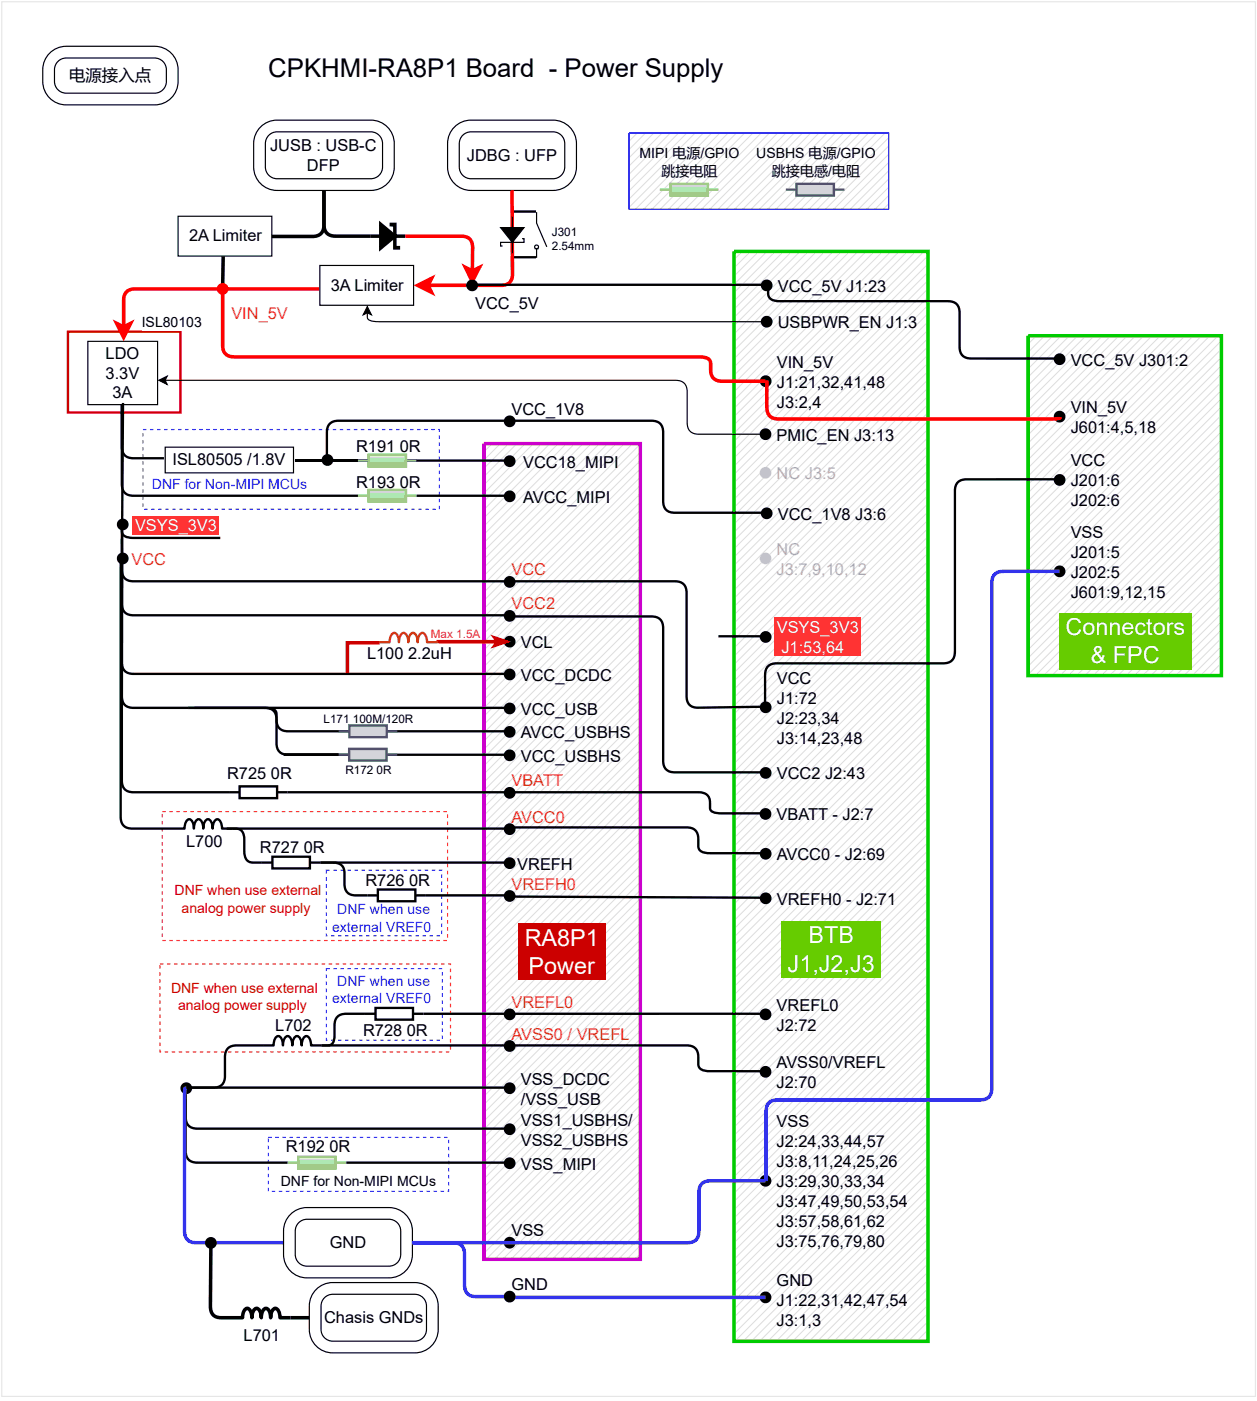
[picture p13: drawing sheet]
<svg xmlns="http://www.w3.org/2000/svg" width="272mm" height="303mm" viewBox="0 0 272 303" stroke-linecap="round" stroke-linejoin="round" font-family="sans-serif">
<defs><g id="words">
<text font-size="5.6" x="58" y="16.7">CPKHMI-RA8P1 Board - Power Supply</text>
<g font-size="5.1" fill="#fff">
<text x="230.5" y="137.4">Connectors</text>
<text x="236" y="143.5">&amp; FPC</text>
<text x="113.5" y="204.6">RA8P1</text>
<text x="174.9" y="204.1">BTB</text>
<text x="114.4" y="210.6">Power</text>
<text x="170.4" y="210.1">J1,J2,J3</text>
</g>
<g font-size="3.5">
<text x="15" y="17.5">电源接入点</text>
<text x="58.4" y="32.7">JUSB : USB-C</text>
<text x="101" y="34.7">JDBG : UFP</text>
<text x="66.4" y="37">DFP</text>
<text x="40.9" y="52.2">2A Limiter</text>
<text x="71.6" y="62.9">3A Limiter</text>
<text x="168.3" y="63.1">VCC_5V J1:23</text>
<text x="102.8" y="66.9">VCC_5V</text>
<text x="168.3" y="71">USBPWR_EN J1:3</text>
<text x="22.8" y="77.6">LDO</text>
<text x="22.8" y="81.9">3.3V</text>
<text x="168.1" y="79.5">VIN_5V</text>
<text x="168.1" y="83.8">J1:21,32,41,48</text>
<text x="231.7" y="79.1">VCC_5V J301:2</text>
<text x="24.3" y="86.2">3A</text>
<text x="110.6" y="89.7">VCC_1V8</text>
<text x="168.1" y="88.2">J3:2,4</text>
<text x="231.7" y="89.4">VIN_5V</text>
<text x="168" y="95.3">PMIC_EN J3:13</text>
<text x="231.7" y="93.7">J601:4,5,18</text>
<text x="37.3" y="100.6">ISL80505 /1.8V</text>
<text x="77" y="97.8">R191 0R</text>
<text x="113.2" y="101.1">VCC18_MIPI</text>
<text x="231.7" y="100.9">VCC</text>
<text x="77" y="105.5">R193 0R</text>
<text x="231.7" y="105.2">J201:6</text>
<text x="113.2" y="108.7">AVCC_MIPI</text>
<text x="168.3" y="112.4">VCC_1V8 J3:6</text>
<text x="231.7" y="109.5">J202:6</text>
<text x="231.7" y="116.4">VSS</text>
<text x="231.7" y="120.7">J201:5</text>
<text x="231.7" y="125">J202:5</text>
<text x="231.7" y="129.3">J601:9,12,15</text>
<text x="79.4" y="142.5">L100</text>
<text x="88.3" y="142.5">2.2uH</text>
<text x="112.7" y="140.2">VCL</text>
<text x="112.7" y="147.3">VCC_DCDC</text>
<text x="168.1" y="147.9">VCC</text>
<text x="112.7" y="154.6">VCC_USB</text>
<text x="168.1" y="152.2">J1:72</text>
<text x="112.7" y="159.7">AVCC_USBHS</text>
<text x="168.1" y="156.5">J2:23,34</text>
<text x="168.1" y="160.8">J3:14,23,48</text>
<text x="112.7" y="164.8">VCC_USBHS</text>
<text x="49.1" y="168.6">R725 0R</text>
<text x="168.1" y="168.6">VCC2 J2:43</text>
<text x="168" y="177.4">VBATT - J2:7</text>
<text x="40.3" y="183.3">L700</text>
<text x="56.2" y="184.5">R727 0R</text>
<text x="79.1" y="191.6">R726 0R</text>
<text x="111.9" y="188.1">VREFH</text>
<text x="168.1" y="186.1">AVCC0 - J2:69</text>
<text x="168.1" y="195.7">VREFH0 - J2:71</text>
<text x="168" y="218.6">VREFL0</text>
<text x="59.5" y="223.1">L702</text>
<text x="78.5" y="224.1">R728 0R</text>
<text x="168" y="222.9">J2:72</text>
<text x="168" y="231.1">AVSS0/VREFL</text>
<text x="112.7" y="234.6">VSS_DCDC</text>
<text x="112.7" y="238.9">/VSS_USB</text>
<text x="168" y="235.4">J2:70</text>
<text x="112.7" y="243.5">VSS1_USBHS/</text>
<text x="168" y="243.9">VSS</text>
<text x="61.8" y="249.2">R192 0R</text>
<text x="112.7" y="247.8">VSS2_USBHS</text>
<text x="168" y="248.2">J2:24,33,44,57</text>
<text x="112.7" y="253">VSS_MIPI</text>
<text x="168" y="252.5">J3:8,11,24,25,26</text>
<text x="168" y="256.8">J3:29,30,33,34</text>
<text x="168" y="261.1">J3:47,49,50,53,54</text>
<text x="71.3" y="270">GND</text>
<text x="110.6" y="267.4">VSS</text>
<text x="168" y="265.4">J3:57,58,61,62</text>
<text x="168" y="269.7">J3:75,76,79,80</text>
<text x="110.6" y="279.1">GND</text>
<text x="168" y="278.1">GND</text>
<text x="70.1" y="286.2">Chasis GNDs</text>
<text x="168" y="282.4">J1:22,31,42,47,54</text>
<text x="168" y="286.7">J3:1,3</text>
<text x="52.7" y="290">L701</text>
</g>
<g font-size="3.5" fill="#ff8000">
<text x="50.1" y="68.9">VIN_5V</text>
<text x="28.5" y="122.2">VCC</text>
<text x="110.6" y="124.5">VCC</text>
<text x="110.6" y="131.8">VCC2</text>
<text x="110.6" y="170.1">VBATT</text>
<text x="110.6" y="177.9">AVCC0</text>
<text x="110.6" y="192.4">VREFH0</text>
<text x="110.6" y="218">VREFL0</text>
<text x="110.6" y="224.8">AVSS0 / VREFL</text>
</g>
<g font-size="3.5" fill="#b3b3b3">
<text x="168" y="103.7">NC J3:5</text>
<text x="168" y="120">NC</text>
<text x="168" y="124.3">J3:7,9,10,12</text>
</g>
<g font-size="3.5" fill="#fff">
<text x="29.2" y="114.8">VSYS_3V3</text>
<text x="168.1" y="137">VSYS_3V3</text>
<text x="169" y="141.3">J1:53,64</text>
</g>
<g font-size="3">
<text x="138.4" y="34.2">MIPI 电源/GPIO</text>
<text x="163.6" y="34.2">USBHS 电源/GPIO</text>
<text x="143.1" y="38">跳接电阻</text>
<text x="167" y="38">跳接电感/电阻</text>
<text x="30.7" y="70.7">ISL80103</text>
<text x="60.7" y="256.5">DNF for Non-MIPI MCUs</text>
</g>
<g font-size="3" fill="#33f">
<text x="32.9" y="105.7">DNF for Non-MIPI MCUs</text>
<text x="73" y="197.7">DNF when use</text>
<text x="71.9" y="201.5">external VREF0</text>
<text x="73" y="213.2">DNF when use</text>
<text x="71.9" y="217">external VREF0</text>
</g>
<g font-size="3" fill="#c00">
<text x="37.8" y="193.7">DNF when use external</text>
<text x="39.3" y="197.5">analog power supply</text>
<text x="37" y="214.7">DNF when use external</text>
<text x="38.5" y="218.5">analog power supply</text>
</g>
<g font-size="2.5">
<text x="119.4" y="51">J301</text>
<text x="119.4" y="54">2.54mm</text>
<text x="70" y="156.4">L171 100M/120R</text>
<text x="74.7" y="167.3">R172 0R</text>
</g>
<text font-size="2.5" fill="#f33" x="93.2" y="137.9">Max 1.5A</text>
</g></defs>
<path d="M.4 .4h271.2v301.6h-271.2z" fill="none" stroke="#e6e6e6" stroke-width=".25"/>
<path d="M110.8 41.1v4.7h5.2M116 55.6h-5.2v2.7" fill="none" stroke="#000" stroke-width=".51"/>
<g fill="none" stroke="#ddd" stroke-width=".22">
<path d="M106.5 95.9l-1.8 1.8M108.3 95.9l-3.6 3.6M110.1 95.9l-5.4 5.4M111.8 95.9l-7.1 7.2M113.6 95.9l-8.9 9M115.4 95.9l-10.7 10.8M117.2 95.9l-12.5 12.6M119 95.9l-14.3 14.3M120.8 95.9l-16.1 16.1M122.6 95.9l-17.9 17.9M124.3 95.9l-19.6 19.7M126.1 95.9l-21.4 21.5"/>
<path d="M127.9 95.9l-23.2 23.3M129.7 95.9l-25 25.1M131.5 95.9l-26.8 26.9M133.3 95.9l-28.6 28.6M135.1 95.9l-30.4 30.4M136.9 95.9l-32.2 32.2M138.5 96.1l-33.8 33.8M138.5 97.8l-33.8 33.9M138.5 99.6l-33.8 33.9M138.5 101.4l-33.8 33.9M138.5 103.2l-33.8 33.8M138.5 105l-33.8 33.8"/>
<path d="M138.5 106.8l-33.8 33.8M138.5 108.6l-33.8 33.8M138.5 110.4l-33.8 33.8M138.5 112.1l-33.8 33.9M138.5 113.9l-33.8 33.9M138.5 115.7l-33.8 33.9M138.5 117.5l-33.8 33.8M138.5 119.3l-33.8 33.8M138.5 121.1l-33.8 33.8M138.5 122.9l-33.8 33.8M138.5 124.7l-33.8 33.8M138.5 126.4l-33.8 33.9"/>
<path d="M138.5 128.2l-33.8 33.9M138.5 130l-33.8 33.9M138.5 131.8l-33.8 33.8M138.5 133.6l-33.8 33.8M138.5 135.4l-33.8 33.8M138.5 137.2l-33.8 33.8M138.5 138.9l-33.8 33.9M138.5 140.7l-33.8 33.9M138.5 142.5l-33.8 33.9M138.5 144.3l-33.8 33.9M138.5 146.1l-33.8 33.8M138.5 147.9l-33.8 33.8"/>
<path d="M138.5 149.7l-33.8 33.8M138.5 151.5l-33.8 33.8M138.5 153.2l-33.8 33.9M138.5 155l-33.8 33.9M138.5 156.8l-33.8 33.9M138.5 158.6l-33.8 33.8M138.5 160.4l-33.8 33.8M138.5 162.2l-33.8 33.8M138.5 164l-33.8 33.8M138.5 165.8l-33.8 33.8M138.5 167.5l-33.8 33.9M138.5 169.3l-33.8 33.9"/>
<path d="M138.5 171.1l-33.8 33.9M138.5 172.9l-33.8 33.8M138.5 174.7l-33.8 33.8M138.5 176.5l-33.8 33.8M138.5 178.3l-33.8 33.8M138.5 180.1l-33.8 33.8M138.5 181.8l-33.8 33.9M138.5 183.6l-33.8 33.9M138.5 185.4l-33.8 33.9M138.5 187.2l-33.8 33.8M138.5 189l-33.8 33.8M138.5 190.8l-33.8 33.8"/>
<path d="M138.5 192.6l-33.8 33.8M138.5 194.3l-33.8 33.9M138.5 196.1l-33.8 33.9M138.5 197.9l-33.8 33.9M138.5 199.7l-33.8 33.9M138.5 201.5l-33.8 33.8M138.5 203.3l-33.8 33.8M138.5 205.1l-33.8 33.8M138.5 206.9l-33.8 33.8M138.5 208.6l-33.8 33.9M138.5 210.4l-33.8 33.9M138.5 212.2l-33.8 33.9"/>
<path d="M138.5 214l-33.8 33.8M138.5 215.8l-33.8 33.8M138.5 217.6l-33.8 33.8M138.5 219.4l-33.8 33.8M138.5 221.2l-33.8 33.8M138.5 222.9l-33.8 33.9M138.5 224.7l-33.8 33.9M138.5 226.5l-33.8 33.9M138.5 228.3l-33.8 33.8M138.5 230.1l-33.8 33.8M138.5 231.9l-33.8 33.8M138.5 233.7l-33.8 33.8"/>
<path d="M138.5 235.5l-33.8 33.8M138.5 237.2l-33.8 33.9M138.5 239l-33.3 33.4M138.5 240.8l-31.5 31.6M138.5 242.6l-29.7 29.8M138.5 244.4l-28 28M138.5 246.2l-26.2 26.2M138.5 248l-24.4 24.4M138.5 249.7l-22.6 22.7M138.5 251.5l-20.8 20.9M138.5 253.3l-19 19.1M138.5 255.1l-17.2 17.3"/>
<path d="M138.5 256.9l-15.4 15.5M138.5 258.7l-13.7 13.7M138.5 260.5l-11.9 11.9M138.5 262.3l-10.1 10.1M138.5 264l-8.3 8.4M138.5 265.8l-6.5 6.6M138.5 267.6l-4.7 4.8M138.5 269.4l-2.9 3M138.5 271.2l-1.1 1.2"/>
</g>
<path d="M104.7 95.9h33.8v176.5h-33.8z" fill="none" stroke="#c0c" stroke-width=".76" stroke-linecap="butt"/>
<path d="M112 199.7h19.1v12.2h-19.1z" fill="#c00"/>
<g fill="none" stroke="#ddd" stroke-width=".22">
<path d="M224.2 72.6l-1.8 1.8M226 72.6l-3.6 3.6M227.8 72.6l-5.4 5.4M229.6 72.6l-7.2 7.2M231.4 72.6l-9 9M233.2 72.6l-10.8 10.7M234.9 72.6l-12.5 12.5M236.7 72.6l-14.3 14.3M238.5 72.6l-16.1 16.1M240.3 72.6l-17.9 17.9M242.1 72.6l-19.7 19.7M243.9 72.6l-21.5 21.5"/>
<path d="M245.7 72.6l-23.3 23.3M247.5 72.6l-25.1 25M249.2 72.6l-26.8 26.8M251 72.6l-28.6 28.6M252.8 72.6l-30.4 30.4M254.6 72.6l-32.2 32.2M256.4 72.6l-34 34M258.2 72.6l-35.8 35.8M260 72.6l-37.6 37.6M261.8 72.6l-39.4 39.3M263.5 72.6l-41.1 41.1M264.3 73.7l-41.9 41.8"/>
<path d="M264.3 75.5l-41.9 41.8M264.3 77.3l-41.9 41.8M264.3 79l-41.9 41.9M264.3 80.8l-41.9 41.9M264.3 82.6l-41.9 41.8M264.3 84.4l-41.9 41.8M264.3 86.2l-41.9 41.8M264.3 88l-41.9 41.8M264.3 89.8l-41.9 41.8M264.3 91.6l-41.9 41.8M264.3 93.3l-41.9 41.9M264.3 95.1l-41.9 41.9"/>
<path d="M264.3 96.9l-41.9 41.8M264.3 98.7l-41.9 41.8M264.3 100.5l-41.9 41.8M264.3 102.3l-41.9 41.8M264.3 104.1l-41.9 41.8M264.3 105.9l-40.3 40.2M264.3 107.6l-38.5 38.5M264.3 109.4l-36.7 36.7M264.3 111.2l-35 34.9M264.3 113l-33.2 33.1M264.3 114.8l-31.4 31.3M264.3 116.6l-29.6 29.5"/>
<path d="M264.3 118.4l-27.8 27.7M264.3 120.2l-26 25.9M264.3 121.9l-24.2 24.2M264.3 123.7l-22.4 22.4M264.3 125.5l-20.7 20.6M264.3 127.3l-18.9 18.8M264.3 129.1l-17.1 17M264.3 130.9l-15.3 15.2M264.3 132.7l-13.5 13.4M264.3 134.4l-11.7 11.7M264.3 136.2l-9.9 9.9M264.3 138l-8.2 8.1"/>
<path d="M264.3 139.8l-6.4 6.3M264.3 141.6l-4.6 4.5M264.3 143.4l-2.8 2.7M264.3 145.2l-1 .9"/>
</g>
<path d="M222.4 72.6h41.9v73.5h-41.9z" fill="none" stroke="#0c0" stroke-width=".76" stroke-linecap="butt"/>
<path d="M229.2 132.6h28.6v12.1h-28.6z" fill="#6c0"/>
<g fill="none" stroke="#ddd" stroke-width=".22">
<path d="M160.6 54.4l-1.8 1.8M162.4 54.4l-3.6 3.5M164.2 54.4l-5.4 5.3M166 54.4l-7.2 7.1M167.7 54.4l-8.9 8.9M169.5 54.4l-10.7 10.7M171.3 54.4l-12.5 12.5M173.1 54.4l-14.3 14.3M174.9 54.4l-16.1 16.1M176.7 54.4l-17.9 17.8M178.5 54.4l-19.7 19.6M180.3 54.4l-21.5 21.4"/>
<path d="M182 54.4l-23.2 23.2M183.8 54.4l-25 25M185.6 54.4l-26.8 26.8M187.4 54.4l-28.6 28.6M189.2 54.4l-30.4 30.4M191 54.4l-32.2 32.1M192.8 54.4l-34 33.9M194.6 54.4l-35.8 35.7M196.3 54.4l-37.5 37.5M198.1 54.4l-39.3 39.3M199.9 54.4l-41.1 41.1M200.8 55.3l-42 42"/>
<path d="M200.8 57.1l-42 42M200.8 58.9l-42 41.9M200.8 60.7l-42 41.9M200.8 62.5l-42 41.9M200.8 64.2l-42 42M200.8 66l-42 42M200.8 67.8l-42 42M200.8 69.6l-42 42M200.8 71.4l-42 41.9M200.8 73.2l-42 41.9M200.8 75l-42 41.9M200.8 76.8l-42 41.9"/>
<path d="M200.8 78.5l-42 42M200.8 80.3l-42 42M200.8 82.1l-42 42M200.8 83.9l-42 42M200.8 85.7l-42 41.9M200.8 87.5l-42 41.9M200.8 89.3l-42 41.9M200.8 91.1l-42 41.9M200.8 92.8l-42 42M200.8 94.6l-42 42M200.8 96.4l-42 42M200.8 98.2l-42 42"/>
<path d="M200.8 100l-42 41.9M200.8 101.8l-42 41.9M200.8 103.6l-42 41.9M200.8 105.3l-42 42M200.8 107.1l-42 42M200.8 108.9l-42 42M200.8 110.7l-42 42M200.8 112.5l-42 41.9M200.8 114.3l-42 41.9M200.8 116.1l-42 41.9M200.8 117.9l-42 41.9M200.8 119.6l-42 42"/>
<path d="M200.8 121.4l-42 42M200.8 123.2l-42 42M200.8 125l-42 42M200.8 126.8l-42 41.9M200.8 128.6l-42 41.9M200.8 130.4l-42 41.9M200.8 132.2l-42 41.9M200.8 133.9l-42 42M200.8 135.7l-42 42M200.8 137.5l-42 42M200.8 139.3l-42 42M200.8 141.1l-42 41.9"/>
<path d="M200.8 142.9l-42 41.9M200.8 144.7l-42 41.9M200.8 146.5l-42 41.9M200.8 148.2l-42 42M200.8 150l-42 42M200.8 151.8l-42 42M200.8 153.6l-42 42M200.8 155.4l-42 41.9M200.8 157.2l-42 41.9M200.8 159l-42 41.9M200.8 160.7l-42 42M200.8 162.5l-42 42"/>
<path d="M200.8 164.3l-42 42M200.8 166.1l-42 42M200.8 167.9l-42 41.9M200.8 169.7l-42 41.9M200.8 171.5l-42 41.9M200.8 173.3l-42 41.9M200.8 175l-42 42M200.8 176.8l-42 42M200.8 178.6l-42 42M200.8 180.4l-42 42M200.8 182.2l-42 41.9M200.8 184l-42 41.9"/>
<path d="M200.8 185.8l-42 41.9M200.8 187.6l-42 41.9M200.8 189.3l-42 42M200.8 191.1l-42 42M200.8 192.9l-42 42M200.8 194.7l-42 42M200.8 196.5l-42 41.9M200.8 198.3l-42 41.9M200.8 200.1l-42 41.9M200.8 201.9l-42 41.9M200.8 203.6l-42 42M200.8 205.4l-42 42"/>
<path d="M200.8 207.2l-42 42M200.8 209l-42 42M200.8 210.8l-42 41.9M200.8 212.6l-42 41.9M200.8 214.4l-42 41.9M200.8 216.1l-42 42M200.8 217.9l-42 42M200.8 219.7l-42 42M200.8 221.5l-42 42M200.8 223.3l-42 41.9M200.8 225.1l-42 41.9M200.8 226.9l-42 41.9"/>
<path d="M200.8 228.7l-42 41.9M200.8 230.4l-42 42M200.8 232.2l-42 42M200.8 234l-42 42M200.8 235.8l-42 42M200.8 237.6l-42 41.9M200.8 239.4l-42 41.9M200.8 241.2l-42 41.9M200.8 243l-42 41.9M200.8 244.7l-42 42M200.8 246.5l-42 42M200.8 248.3l-41.8 41.8"/>
<path d="M200.8 250.1l-40.1 40M200.8 251.9l-38.3 38.2M200.8 253.7l-36.5 36.4M200.8 255.5l-34.7 34.6M200.8 257.3l-32.9 32.8M200.8 259l-31.1 31.1M200.8 260.8l-29.3 29.3M200.8 262.6l-27.5 27.5M200.8 264.4l-25.8 25.7M200.8 266.2l-24 23.9M200.8 268l-22.2 22.1M200.8 269.8l-20.4 20.3"/>
<path d="M200.8 271.5l-18.6 18.6M200.8 273.3l-16.8 16.8M200.8 275.1l-15 15M200.8 276.9l-13.2 13.2M200.8 278.7l-11.5 11.4M200.8 280.5l-9.7 9.6M200.8 282.3l-7.9 7.8M200.8 284.1l-6.1 6M200.8 285.8l-4.3 4.3M200.8 287.6l-2.5 2.5M200.8 289.4l-.7 .7"/>
</g>
<path d="M158.8 54.4h42v235.7h-42z" fill="none" stroke="#0c0" stroke-width=".76" stroke-linecap="butt"/>
<path d="M169.1 199.2h21.5v12.2h-21.5z" fill="#6c0"/>
<path d="M32.4 92.8h.8v.2h-.8zM34 92.8h.7v.2h-.7zM35.5 92.8h.7v.2h-.7zM37 92.8h.8v.2h-.8zM38.5 92.8h.8v.2h-.8zM40.1 92.8h.7v.2h-.7zM41.6 92.8h.7v.2h-.7zM43.1 92.8h.8v.2h-.8zM44.6 92.8h.8v.2h-.8zM46.1 92.8h.8v.2h-.8zM47.7 92.8h.7v.2h-.7zM49.2 92.8h.7v.2h-.7zM50.7 92.8h.8v.2h-.8zM52.2 92.8h.8v.2h-.8zM53.7 92.8h.8v.2h-.8zM55.3 92.8h.7v.2h-.7zM56.8 92.8h.7v.2h-.7zM58.3 92.8h.8v.2h-.8zM59.8 92.8h.8v.2h-.8zM61.3 92.8h.8v.2h-.8zM62.9 92.8h.7v.2h-.7zM64.4 92.8h.7v.2h-.7zM65.9 92.8h.8v.2h-.8zM67.4 92.8h.8v.2h-.8zM68.9 92.8h.8v.2h-.8zM70.5 92.8h.7v.2h-.7zM72 92.8h.8v.2h-.8zM73.5 92.8h.8v.2h-.8zM75 92.8h.8v.2h-.8zM76.6 92.8h.7v.2h-.7zM78.1 92.8h.7v.2h-.7zM79.6 92.8h.8v.2h-.8zM81.1 92.8h.8v.2h-.8zM82.6 92.8h.8v.2h-.8zM84.2 92.8h.7v.2h-.7zM85.7 92.8h.7v.2h-.7zM87.2 92.8h.8v.2h-.8zM88.7 92.8h.8v.2h-.8zM90.2 92.8h.8v.2h-.8zM91.8 92.8h.7v.2h-.7zM93.3 92.8h.7v.2h-.7zM94.8 92.8h.4v.6h-.3v-.5h.2v.1h-.3zM94.9 94.2h.3v.7h-.3zM94.9 95.7h.3v.8h-.3zM94.9 97.2h.3v.8h-.3zM94.9 98.7h.3v.8h-.3zM94.9 100.3h.3v.7h-.3zM94.9 101.8h.3v.7h-.3zM94.9 103.3h.3v.8h-.3zM94.9 104.8h.3v.8h-.3zM94.9 106.3h.3v.8h-.3zM94.9 107.9h.3v.7h-.3zM94.9 109.4h.3v.7h-.3zM93.5 110h.8v.3h-.8zM92 110h.8v.3h-.8zM90.5 110h.8v.3h-.8zM89 110h.7v.3h-.7zM87.5 110h.7v.3h-.7zM85.9 110h.8v.3h-.8zM84.4 110h.8v.3h-.8zM82.9 110h.8v.3h-.8zM81.4 110h.7v.3h-.7zM79.8 110h.8v.3h-.8zM78.3 110h.8v.3h-.8zM76.8 110h.8v.3h-.8zM75.3 110h.7v.3h-.7zM73.8 110h.7v.3h-.7zM72.2 110h.8v.3h-.8zM70.7 110h.8v.3h-.8zM69.2 110h.8v.3h-.8zM67.7 110h.7v.3h-.7zM66.2 110h.7v.3h-.7zM64.6 110h.8v.3h-.8zM63.1 110h.8v.3h-.8zM61.6 110h.8v.3h-.8zM60.1 110h.7v.3h-.7zM58.6 110h.7v.3h-.7zM57 110h.8v.3h-.8zM55.5 110h.8v.3h-.8zM54 110h.8v.3h-.8zM52.5 110h.7v.3h-.7zM51 110h.7v.3h-.7zM49.4 110h.8v.3h-.8zM47.9 110h.8v.3h-.8zM46.4 110h.7v.3h-.7zM44.9 110h.7v.3h-.7zM43.3 110h.8v.3h-.8zM41.8 110h.8v.3h-.8zM40.3 110h.8v.3h-.8zM38.8 110h.7v.3h-.7zM37.3 110h.7v.3h-.7zM35.7 110h.8v.3h-.8zM34.2 110h.8v.3h-.8zM32.7 110h.8v.3h-.8zM31.2 110h.7v.3h-.7zM30.8 108.9h.3v.7h-.3zM30.8 107.4h.3v.7h-.3zM30.8 105.8h.3v.8h-.3zM30.8 104.3h.3v.8h-.3zM30.8 102.8h.3v.7h-.3zM30.8 101.3h.3v.7h-.3zM30.8 99.7h.3v.8h-.3zM30.8 98.2h.3v.8h-.3zM30.8 96.7h.3v.8h-.3zM30.8 95.2h.3v.7h-.3zM30.8 93.7h.3v.7h-.3zM30.9 92.8h.8v.2h-.8z" fill="#33f"/>
<path d="M33 102.9h33.4v3.8h-33.4z" fill="#fff"/>
<path d="M36.1 208.4h.8v.2h-.8zM37.6 208.4h.8v.2h-.8zM39.2 208.4h.7v.2h-.7zM40.7 208.4h.7v.2h-.7zM42.2 208.4h.8v.2h-.8zM43.7 208.4h.8v.2h-.8zM45.2 208.4h.8v.2h-.8zM46.8 208.4h.7v.2h-.7zM48.3 208.4h.7v.2h-.7zM49.8 208.4h.8v.2h-.8zM51.3 208.4h.8v.2h-.8zM52.9 208.4h.7v.2h-.7zM54.4 208.4h.7v.2h-.7zM55.9 208.4h.8v.2h-.8zM57.4 208.4h.8v.2h-.8zM58.9 208.4h.8v.2h-.8zM60.5 208.4h.7v.2h-.7zM62 208.4h.7v.2h-.7zM63.5 208.4h.8v.2h-.8zM65 208.4h.8v.2h-.8zM66.5 208.4h.8v.2h-.8zM68.1 208.4h.7v.2h-.7zM69.6 208.4h.7v.2h-.7zM71.1 208.4h.8v.2h-.8zM72.6 208.4h.8v.2h-.8zM74.1 208.4h.8v.2h-.8zM75.7 208.4h.7v.2h-.7zM77.2 208.4h.7v.2h-.7zM78.7 208.4h.8v.2h-.8zM80.2 208.4h.8v.2h-.8zM81.7 208.4h.8v.2h-.8zM83.3 208.4h.7v.2h-.7zM84.8 208.4h.8v.2h-.8zM86.3 208.4h.8v.2h-.8zM87.8 208.4h.8v.2h-.8zM89.4 208.4h.7v.2h-.7zM90.9 208.4h.7v.2h-.7zM92.4 208.4h.8v.2h-.8zM93.9 208.4h.8v.2h-.8zM95.4 208.4h.8v.2h-.8zM97 208.4h.6v.3h-.3v-.2h.2v.1h-.5zM97.3 209.5h.3v.8h-.3zM97.3 211h.3v.8h-.3zM97.3 212.5h.3v.8h-.3zM97.3 214.1h.3v.7h-.3zM97.3 215.6h.3v.8h-.3zM97.3 217.1h.3v.8h-.3zM97.3 218.6h.3v.8h-.3zM97.3 220.2h.3v.7h-.3zM97.3 221.7h.3v.7h-.3zM97.3 223.2h.3v.8h-.3zM97.3 224.7h.3v.8h-.3zM97.3 226.2h.3v.8h-.3zM96.5 227.4h.7v.2h-.7zM94.9 227.4h.8v.2h-.8zM93.4 227.4h.8v.2h-.8zM91.9 227.4h.8v.2h-.8zM90.4 227.4h.7v.2h-.7zM88.9 227.4h.7v.2h-.7zM87.3 227.4h.8v.2h-.8zM85.8 227.4h.8v.2h-.8zM84.3 227.4h.7v.2h-.7zM82.8 227.4h.7v.2h-.7zM81.2 227.4h.8v.2h-.8zM79.7 227.4h.8v.2h-.8zM78.2 227.4h.8v.2h-.8zM76.7 227.4h.7v.2h-.7zM75.2 227.4h.7v.2h-.7zM73.6 227.4h.8v.2h-.8zM72.1 227.4h.8v.2h-.8zM70.6 227.4h.8v.2h-.8zM69.1 227.4h.7v.2h-.7zM67.6 227.4h.7v.2h-.7zM66 227.4h.8v.2h-.8zM64.5 227.4h.8v.2h-.8zM63 227.4h.8v.2h-.8zM61.5 227.4h.7v.2h-.7zM60 227.4h.7v.2h-.7zM58.4 227.4h.8v.2h-.8zM56.9 227.4h.8v.2h-.8zM55.4 227.4h.8v.2h-.8zM53.9 227.4h.7v.2h-.7zM52.4 227.4h.7v.2h-.7zM50.8 227.4h.8v.2h-.8zM49.3 227.4h.8v.2h-.8zM47.8 227.4h.7v.2h-.7zM46.3 227.4h.7v.2h-.7zM44.7 227.4h.8v.2h-.8zM43.2 227.4h.8v.2h-.8zM41.7 227.4h.8v.2h-.8zM40.2 227.4h.7v.2h-.7zM38.7 227.4h.7v.2h-.7zM37.1 227.4h.8v.2h-.8zM35.6 227.4h.8v.2h-.8zM34.5 227h.2v.5h-.1v-.1h.3v.2h-.4zM34.5 225.5h.2v.7h-.2zM34.5 224h.2v.7h-.2zM34.5 222.4h.2v.8h-.2zM34.5 220.9h.2v.8h-.2zM34.5 219.4h.2v.8h-.2zM34.5 217.9h.2v.7h-.2zM34.5 216.4h.2v.7h-.2zM34.5 214.8h.2v.8h-.2zM34.5 213.3h.2v.8h-.2zM34.5 211.8h.2v.8h-.2zM34.5 210.3h.2v.7h-.2zM34.5 208.8h.2v.7h-.2zM34.6 208.4h.8v.2h-.8z" fill="#f33"/>
<path d="M37 211.9h41.1v7.4h-41.1z" fill="#fff"/>
<path d="M72.1 209.4h.8v.2h-.8zM73.6 209.4h.8v.2h-.8zM75.2 209.4h.7v.2h-.7zM76.7 209.4h.7v.2h-.7zM78.2 209.4h.8v.2h-.8zM79.7 209.4h.8v.2h-.8zM81.2 209.4h.8v.2h-.8zM82.8 209.4h.7v.2h-.7zM84.3 209.4h.7v.2h-.7zM85.8 209.4h.8v.2h-.8zM87.3 209.4h.8v.2h-.8zM88.8 209.4h.8v.2h-.8zM90.4 209.4h.7v.2h-.7zM91.9 209.4h.7v.2h-.7zM93.4 209.4h.8v.2h-.8zM94.9 209.4h.8v.2h-.8zM95.6 210.3h.2v.7h-.2zM95.6 211.8h.2v.7h-.2zM95.6 213.3h.2v.8h-.2zM95.6 214.8h.2v.8h-.2zM95.6 216.4h.2v.7h-.2zM95.6 217.9h.2v.7h-.2zM95.6 219.4h.2v.8h-.2zM95.6 220.9h.2v.8h-.2zM95.6 222.4h.2v.8h-.2zM95.6 224h.2v.7h-.2zM94.4 224.8h.8v.3h-.8zM92.9 224.8h.8v.3h-.8zM91.4 224.8h.7v.3h-.7zM89.9 224.8h.7v.3h-.7zM88.3 224.8h.8v.3h-.8zM86.8 224.8h.8v.3h-.8zM85.3 224.8h.8v.3h-.8zM83.8 224.8h.7v.3h-.7zM82.3 224.8h.7v.3h-.7zM80.7 224.8h.8v.3h-.8zM79.2 224.8h.8v.3h-.8zM77.7 224.8h.8v.3h-.8zM76.2 224.8h.7v.3h-.7zM74.7 224.8h.7v.3h-.7zM73.1 224.8h.8v.3h-.8zM71.6 224.8h.8v.3h-.8zM70.5 224.5h.2v.5h-.1v-.2h.3v.3h-.4zM70.5 223h.2v.7h-.2zM70.5 221.4h.2v.8h-.2zM70.5 219.9h.2v.8h-.2zM70.5 218.4h.2v.7h-.2zM70.5 216.9h.2v.7h-.2zM70.5 215.3h.2v.8h-.2zM70.5 213.8h.2v.8h-.2zM70.5 212.3h.2v.8h-.2zM70.5 210.8h.2v.7h-.2zM70.5 209.4h.9v.2h-.8v-.1h.1v.5h-.2z" fill="#33f"/>
<path d="M70.7 210.4h24.6v7.3h-24.6z" fill="#fff"/>
<path d="M26.4 113.3v17.2a2.24 2.24 0 0 0 2.5 2.6h81.2M62.2 171.4h47.9" fill="none" stroke="#000" stroke-width=".51"/>
<path d="M14.7 71.7h24.3v17.5h-24.3z" fill="none" stroke="#c00" stroke-width=".51"/>
<path d="M30.7 67.9h12.9v3.6h-12.9z" fill="#fff"/>
<path d="M59.6 245.9h.7v.2h-.7zM61.1 245.9h.8v.2h-.8zM62.6 245.9h.8v.2h-.8zM64.1 245.9h.8v.2h-.8zM65.7 245.9h.7v.2h-.7zM67.2 245.9h.7v.2h-.7zM68.7 245.9h.8v.2h-.8zM70.2 245.9h.8v.2h-.8zM71.7 245.9h.8v.2h-.8zM73.3 245.9h.7v.2h-.7zM74.8 245.9h.7v.2h-.7zM76.3 245.9h.8v.2h-.8zM77.8 245.9h.8v.2h-.8zM79.3 245.9h.8v.2h-.8zM80.9 245.9h.7v.2h-.7zM82.4 245.9h.7v.2h-.7zM83.9 245.9h.8v.2h-.8zM85.4 245.9h.8v.2h-.8zM86.9 245.9h.8v.2h-.8zM88.5 245.9h.7v.2h-.7zM90 245.9h.7v.2h-.7zM91.5 245.9h.8v.2h-.8zM93 245.9h.8v.2h-.8zM94.6 245.9h.7v.2h-.7zM96.1 245.9h.7v.2h-.7zM97 246.5h.2v.8h-.2zM97 248h.2v.8h-.2zM97 249.6h.2v.7h-.2zM97 251.1h.2v.7h-.2zM97 252.6h.2v.8h-.2zM97 254.1h.2v.8h-.2zM97 255.6h.2v.8h-.2zM97 257.2h.2v.6h-.4v-.3h.3v.2h-.1zM95.3 257.5h.8v.3h-.8zM93.8 257.5h.8v.3h-.8zM92.3 257.5h.7v.3h-.7zM90.7 257.5h.8v.3h-.8zM89.2 257.5h.8v.3h-.8zM87.7 257.5h.8v.3h-.8zM86.2 257.5h.7v.3h-.7zM84.7 257.5h.7v.3h-.7zM83.1 257.5h.8v.3h-.8zM81.6 257.5h.8v.3h-.8zM80.1 257.5h.8v.3h-.8zM78.6 257.5h.7v.3h-.7zM77.1 257.5h.7v.3h-.7zM75.5 257.5h.8v.3h-.8zM74 257.5h.8v.3h-.8zM72.5 257.5h.8v.3h-.8zM71 257.5h.7v.3h-.7zM69.5 257.5h.7v.3h-.7zM67.9 257.5h.8v.3h-.8zM66.4 257.5h.8v.3h-.8zM64.9 257.5h.8v.3h-.8zM63.4 257.5h.7v.3h-.7zM61.9 257.5h.7v.3h-.7zM60.3 257.5h.8v.3h-.8zM58.8 257.5h.8v.3h-.8zM57.9 256.9h.3v.8h-.3zM57.9 255.4h.3v.8h-.3zM57.9 253.9h.3v.7h-.3zM57.9 252.4h.3v.7h-.3zM57.9 250.8h.3v.8h-.3zM57.9 249.3h.3v.8h-.3zM57.9 247.8h.3v.7h-.3zM57.9 246.3h.3v.7h-.3zM58 245.9h.8v.2h-.8z" fill="#33f"/>
<path d="M60.8 253.7h33.5v3.6h-33.5z" fill="#fff"/>
<path d="M36.6 175.4h.8v.3h-.8zM38.1 175.4h.8v.3h-.8zM39.7 175.4h.7v.3h-.7zM41.2 175.4h.8v.3h-.8zM42.7 175.4h.8v.3h-.8zM44.2 175.4h.8v.3h-.8zM45.8 175.4h.7v.3h-.7zM47.3 175.4h.7v.3h-.7zM48.8 175.4h.8v.3h-.8zM50.3 175.4h.8v.3h-.8zM51.8 175.4h.8v.3h-.8zM53.4 175.4h.7v.3h-.7zM54.9 175.4h.7v.3h-.7zM56.4 175.4h.8v.3h-.8zM57.9 175.4h.8v.3h-.8zM59.4 175.4h.8v.3h-.8zM61 175.4h.7v.3h-.7zM62.5 175.4h.7v.3h-.7zM64 175.4h.8v.3h-.8zM65.5 175.4h.8v.3h-.8zM67 175.4h.8v.3h-.8zM68.6 175.4h.7v.3h-.7zM70.1 175.4h.7v.3h-.7zM71.6 175.4h.8v.3h-.8zM73.1 175.4h.8v.3h-.8zM74.7 175.4h.7v.3h-.7zM76.2 175.4h.7v.3h-.7zM77.7 175.4h.8v.3h-.8zM79.2 175.4h.8v.3h-.8zM80.7 175.4h.8v.3h-.8zM82.3 175.4h.7v.3h-.7zM83.8 175.4h.7v.3h-.7zM85.3 175.4h.8v.3h-.8zM86.8 175.4h.8v.3h-.8zM88.3 175.4h.8v.3h-.8zM89.9 175.4h.7v.3h-.7zM91.4 175.4h.7v.3h-.7zM92.9 175.4h.8v.3h-.8zM94.4 175.4h.8v.3h-.8zM95.9 175.4h.8v.3h-.8zM96.7 176.2h.3v.7h-.3zM96.7 177.7h.3v.8h-.3zM96.7 179.2h.3v.8h-.3zM96.7 180.7h.3v.8h-.3zM96.7 182.3h.3v.7h-.3zM96.7 183.8h.3v.7h-.3zM96.7 185.3h.3v.8h-.3zM96.7 186.8h.3v.8h-.3zM96.7 188.3h.3v.8h-.3zM96.7 189.9h.3v.7h-.3zM96.7 191.4h.3v.7h-.3zM96.7 192.9h.3v.8h-.3zM96.7 194.4h.3v.8h-.3zM96.7 195.9h.3v.8h-.3zM96.7 197.5h.3v.7h-.3zM96.7 199h.3v.7h-.3zM96.7 200.5h.3v.8h-.3zM96.7 202h.3v.8h-.3zM95.9 203.3h.8v.3h-.8zM94.4 203.3h.8v.3h-.8zM92.9 203.3h.8v.3h-.8zM91.4 203.3h.7v.3h-.7zM89.9 203.3h.7v.3h-.7zM88.3 203.3h.8v.3h-.8zM86.8 203.3h.8v.3h-.8zM85.3 203.3h.8v.3h-.8zM83.8 203.3h.7v.3h-.7zM82.3 203.3h.7v.3h-.7zM80.7 203.3h.8v.3h-.8zM79.2 203.3h.8v.3h-.8zM77.7 203.3h.8v.3h-.8zM76.2 203.3h.7v.3h-.7zM74.7 203.3h.7v.3h-.7zM73.1 203.3h.8v.3h-.8zM71.6 203.3h.8v.3h-.8zM70.1 203.3h.7v.3h-.7zM68.6 203.3h.7v.3h-.7zM67 203.3h.8v.3h-.8zM65.5 203.3h.8v.3h-.8zM64 203.3h.8v.3h-.8zM62.5 203.3h.7v.3h-.7zM61 203.3h.7v.3h-.7zM59.4 203.3h.8v.3h-.8zM57.9 203.3h.8v.3h-.8zM56.4 203.3h.8v.3h-.8zM54.9 203.3h.7v.3h-.7zM53.4 203.3h.7v.3h-.7zM51.8 203.3h.8v.3h-.8zM50.3 203.3h.8v.3h-.8zM48.8 203.3h.8v.3h-.8zM47.3 203.3h.7v.3h-.7zM45.8 203.3h.7v.3h-.7zM44.2 203.3h.8v.3h-.8zM42.7 203.3h.8v.3h-.8zM41.2 203.3h.8v.3h-.8zM39.7 203.3h.7v.3h-.7zM38.1 203.3h.8v.3h-.8zM36.6 203.3h.8v.3h-.8zM35.1 203.3h.8v.3h-.8zM35 201.9h.2v.8h-.2zM35 200.4h.2v.7h-.2zM35 198.9h.2v.7h-.2zM35 197.3h.2v.8h-.2zM35 195.8h.2v.8h-.2zM35 194.3h.2v.8h-.2zM35 192.8h.2v.7h-.2zM35 191.3h.2v.7h-.2zM35 189.7h.2v.8h-.2zM35 188.2h.2v.8h-.2zM35 186.7h.2v.8h-.2zM35 185.2h.2v.7h-.2zM35 183.7h.2v.7h-.2zM35 182.1h.2v.8h-.2zM35 180.6h.2v.8h-.2zM35 179.1h.2v.7h-.2zM35 177.6h.2v.7h-.2zM35 176h.2v.8h-.2zM35.1 175.4h.8v.3h-.8z" fill="#f33"/>
<path d="M37.8 190.9h41v7.3h-41z" fill="#fff"/>
<path d="M72.1 188.1h.8v.2h-.8zM73.6 188.1h.8v.2h-.8zM75.2 188.1h.7v.2h-.7zM76.7 188.1h.7v.2h-.7zM78.2 188.1h.8v.2h-.8zM79.7 188.1h.8v.2h-.8zM81.2 188.1h.8v.2h-.8zM82.8 188.1h.7v.2h-.7zM84.3 188.1h.7v.2h-.7zM85.8 188.1h.8v.2h-.8zM87.3 188.1h.8v.2h-.8zM88.8 188.1h.8v.2h-.8zM90.4 188.1h.7v.2h-.7zM91.9 188.1h.7v.2h-.7zM93.4 188.1h.8v.2h-.8zM94.9 188.1h.8v.2h-.3v-.1l.2 .1h-.7zM95.4 189.1h.3v.8h-.3zM95.4 190.6h.3v.8h-.3zM95.4 192.1h.3v.8h-.3zM95.4 193.7h.3v.7h-.3zM95.4 195.2h.3v.7h-.3zM95.4 196.7h.3v.8h-.3zM95.4 198.2h.3v.8h-.3zM95.4 199.7h.3v.8h-.3zM95.4 201.3h.3v.7h-.3zM94.4 202.3h.8v.2h-.8zM92.9 202.3h.8v.2h-.8zM91.4 202.3h.7v.2h-.7zM89.9 202.3h.7v.2h-.7zM88.3 202.3h.8v.2h-.8zM86.8 202.3h.8v.2h-.8zM85.3 202.3h.8v.2h-.8zM83.8 202.3h.7v.2h-.7zM82.3 202.3h.7v.2h-.7zM80.7 202.3h.8v.2h-.8zM79.2 202.3h.8v.2h-.8zM77.7 202.3h.8v.2h-.8zM76.2 202.3h.7v.2h-.7zM74.7 202.3h.7v.2h-.7zM73.1 202.3h.8v.2h-.8zM71.6 202.3h.8v.2h-.8zM70.5 201.9h.2v.5h-.1v-.1h.2v.2h-.3zM70.5 200.4h.2v.7h-.2zM70.5 198.9h.2v.7h-.2zM70.5 197.3h.2v.8h-.2zM70.5 195.8h.2v.8h-.2zM70.5 194.3h.2v.8h-.2zM70.5 192.8h.2v.7h-.2zM70.5 191.3h.2v.7h-.2zM70.5 189.7h.2v.8h-.2zM70.5 188.1h.9v.2h-.8v-.1h.1v.8h-.2z" fill="#33f"/>
<g fill="#fff">
<path d="M70.7 194.9h24.6v7.4h-24.6z"/>
<path d="M19 73.8h15.1v13.7h-15.1z"/>
</g>
<path d="M19 73.8h15.1v13.7h-15.1z" fill="none" stroke="#000" stroke-width=".25"/>
<path d="M98 27.8a5.1 5.1 0 0 1 3.9-1.8h17.7a5.1 5.1 0 0 1 5.1 5.1v5a5.1 5.1 0 0 1-5.1 5.1h-17.7a5.1 5.1 0 0 1-5.1-5.1v-5a5 5 0 0 1 1.2-3.3zM99.9 29.5l-.5 1v.6v5a2.54 2.54 0 0 0 2.5 2.6h17.7a2.54 2.54 0 0 0 2.6-2.6v-5a2.54 2.54 0 0 0-2.6-2.6h-17.7a2.53 2.53 0 0 0-2 1z" fill="#fff"/>
<path d="M98 27.8a5.1 5.1 0 0 1 3.9-1.8h17.7a5.1 5.1 0 0 1 5.1 5.1v5a5.1 5.1 0 0 1-5.1 5.1h-17.7a5.1 5.1 0 0 1-5.1-5.1v-5a5 5 0 0 1 1.2-3.3zM99.9 29.5a2.53 2.53 0 0 1 2-1h17.7a2.54 2.54 0 0 1 2.6 2.6v5a2.54 2.54 0 0 1-2.6 2.6h-17.7a2.54 2.54 0 0 1-2.5-2.6v-5v-.6z" fill="none" stroke="#000" stroke-width=".25"/>
<g fill="#000">
<path d="M82.4 48.5l3 2.6-3 2.5z"/>
<circle cx="110.3" cy="133.2" r="1.27"/>
<circle cx="110.3" cy="145.9" r="1.27"/>
<circle cx="110.3" cy="171.5" r="1.27"/>
<circle cx="110.3" cy="193.8" r="1.27"/>
</g>
<path d="M80.1 51.1h2.3M82.4 48.5l3 2.6-3 2.5zM84.7 49v-.5h.7v5.1h.8v-.4M85.4 51.1h2.3" fill="none" stroke="#000" stroke-width=".76" stroke-linecap="butt"/>
<path d="M26.4 120.7v22.5a2.25 2.25 0 0 0 2.5 2.6h81.2M37.6 179.2h2.3a1.96 1.96 0 0 1 1-2 1.67 1.67 0 0 1 1.1 2 1.96 1.96 0 0 1 1-2 1.67 1.67 0 0 1 1 2 1.96 1.96 0 0 1 1-2 1.67 1.67 0 0 1 1 2 1.96 1.96 0 0 1 1-2 1.67 1.67 0 0 1 1 2h2.3M69.3 186.6a6.7 6.7 0 0 1 4.4 .4 2.08 2.08 0 0 1 .8 1.8 5.8 5.8 0 0 0 .5 4 2.33 2.33 0 0 0 2 .9h2.5M92.1 193.7h18" fill="none" stroke="#000" stroke-width=".51"/>
<path d="M68.7 278.6a5 5 0 0 1 3.3-1.2h17.7a5.1 5.1 0 0 1 5.1 5.1v5a5.1 5.1 0 0 1-5.1 5.1h-17.7a5.1 5.1 0 0 1-5.1-5.1v-5a5.1 5.1 0 0 1 1.8-3.9zM70 280.9l-.5 1v.6v5a2.54 2.54 0 0 0 2.5 2.6h17.7a2.54 2.54 0 0 0 2.6-2.6v-5a2.54 2.54 0 0 0-2.6-2.6h-17.7a2.53 2.53 0 0 0-2 1z" fill="#fff"/>
<path d="M68.7 278.6a5 5 0 0 1 3.3-1.2h17.7a5.1 5.1 0 0 1 5.1 5.1v5a5.1 5.1 0 0 1-5.1 5.1h-17.7a5.1 5.1 0 0 1-5.1-5.1v-5a5.1 5.1 0 0 1 1.8-3.9zM70 280.9a2.53 2.53 0 0 1 2-1h17.7a2.54 2.54 0 0 1 2.6 2.6v5a2.54 2.54 0 0 1-2.6 2.6h-17.7a2.54 2.54 0 0 1-2.5-2.6v-5v-.6z" fill="none" stroke="#000" stroke-width=".25"/>
<path d="M62.9 285h4" fill="none" stroke="#000" stroke-width=".76" stroke-linecap="butt"/>
<g fill="#000">
<circle cx="110.3" cy="219.4" r="1.27"/>
<circle cx="40.3" cy="235.4" r="1.27"/>
</g>
<path d="M91.6 219.3h18.5" fill="none" stroke="#000" stroke-width=".51"/>
<path d="M81.2 218h8.2v2.5h-8.2z" fill="#fff"/>
<path d="M40.7 153.1h69.4M50.3 179.2h59.8M81.2 218h8.2v2.5h-8.2zM81.2 219.3h-6.3a2.25 2.25 0 0 0-2.5 2.5 6.4 6.4 0 0 1-.4 3.8l-.6 .5h-1.8M89.4 219.3h2.2M40.2 235.2h69.9M40.2 235.2v13.7a2.25 2.25 0 0 0 2.5 2.6h19.5M69.6 226.1h40.5M69.6 226.1h-2.3a1.96 1.96 0 0 0-1-2 1.67 1.67 0 0 0-1 2 1.96 1.96 0 0 0-1-2 1.67 1.67 0 0 0-1.1 2 1.96 1.96 0 0 0-1-2 1.67 1.67 0 0 0-1 2 1.96 1.96 0 0 0-1-2 1.67 1.67 0 0 0-1 2h-8a2.25 2.25 0 0 0-2.5 2.6v4a2.25 2.25 0 0 1-2.6 2.5h-5.9" fill="none" stroke="#000" stroke-width=".51"/>
<g fill="#000">
<circle cx="110.3" cy="99.7" r="1.27"/>
<circle cx="110.3" cy="107.4" r="1.27"/>
<circle cx="110.3" cy="153.2" r="1.27"/>
<circle cx="110.3" cy="179.3" r="1.27"/>
<circle cx="110.3" cy="235.4" r="1.27"/>
<circle cx="110.3" cy="251.6" r="1.27"/>
</g>
<path d="M78.8 149.7h20.3v2.3h-20.3z" fill="#fff"/>
<path d="M74.9 251.5h35.2" fill="none" stroke="#000" stroke-width=".51"/>
<path d="M64.5 250.2h8.1v2.5h-8.1z" fill="#fff"/>
<path d="M62.2 251.5h2.3M64.5 250.2h8.1v2.5h-8.1zM72.6 251.5h2.3" fill="none" stroke="#82b366" stroke-width=".51"/>
<path d="M45.6 268.8l-.1 13.7a2.16 2.16 0 0 0 2.3 2.5h4.7a1.96 1.96 0 0 1 1-2 1.67 1.67 0 0 1 1 2 1.96 1.96 0 0 1 1-2 1.67 1.67 0 0 1 1 2 1.96 1.96 0 0 1 1-2 1.67 1.67 0 0 1 1.1 2 1.96 1.96 0 0 1 1-2 1.67 1.67 0 0 1 1 2h2.3" fill="none" stroke="#000" stroke-width=".76" stroke-linecap="butt"/>
<path d="M69.2 57.4h20.3v8.6h-20.3z" fill="#fff"/>
<path d="M69.2 57.4h20.3v8.6h-20.3z" fill="none" stroke="#000" stroke-width=".25"/>
<path d="M110.8 41.2l.1 18a2.23 2.23 0 0 1-2.5 2.5h-15.8" fill="none" stroke="#f00" stroke-width=".76" stroke-linecap="butt"/>
<path d="M90.3 61.7l3.1-1.5-.8 1.5 .8 1.5z" fill="#f00"/>
<path d="M90.3 61.7l3.1-1.5-.8 1.5 .8 1.5z" fill="none" stroke="#f00" stroke-width=".76" stroke-linecap="butt"/>
<path d="M76.4 99.6h33.7M40.7 153.1h16.6a2.68 2.68 0 0 1 2.5 .9v.4a3.7 3.7 0 0 0 .9 3.3l1 .4 .7 .1h47.7M69.3 186.6h40.8M40.2 235.2v6.4a2.25 2.25 0 0 0 2.5 2.5h67.4" fill="none" stroke="#000" stroke-width=".51"/>
<g fill="#000">
<circle cx="110.3" cy="158.3" r="1.27"/>
<circle cx="110.3" cy="186.7" r="1.27"/>
<circle cx="110.3" cy="226.2" r="1.27"/>
<circle cx="110.3" cy="244.2" r="1.27"/>
</g>
<path d="M58.9 185.3h8.1v2.5h-8.1z" fill="#fff"/>
<path d="M49 179.2h2a1.94 1.94 0 0 1 1.9 2.4 7.5 7.5 0 0 0 .3 4.1 1.64 1.64 0 0 0 1.6 .9h4.1M58.9 185.3h8.1v2.5h-8.1zM67 186.6h2.3" fill="none" stroke="#000" stroke-width=".51"/>
<path d="M81.7 192.4h8.2v2.5h-8.2z" fill="#fff"/>
<path d="M79.5 193.7h2.2M81.7 192.4h8.2v2.5h-8.2zM89.9 193.7h2.2" fill="none" stroke="#000" stroke-width=".51"/>
<path d="M40.3 235.4l-.3 .1-.1 1.5v29.3a2.25 2.25 0 0 0 2.6 2.5h18.8" fill="none" stroke="#33f" stroke-width=".76" stroke-linecap="butt"/>
<path d="M63.1 262.4a5 5 0 0 1 3.3-1.2h17.8a5.1 5.1 0 0 1 5 5.1v5a5.1 5.1 0 0 1-5 5.1h-17.8a5.1 5.1 0 0 1-5.1-5.1v-5a5.1 5.1 0 0 1 1.8-3.9zM64.4 264.7l-.5 1v.6v5a2.54 2.54 0 0 0 2.5 2.6h17.8a2.54 2.54 0 0 0 2.5-2.6v-5a2.54 2.54 0 0 0-2.5-2.6h-17.8a2.53 2.53 0 0 0-2 1z" fill="#fff"/>
<path d="M63.1 262.4a5 5 0 0 1 3.3-1.2h17.8a5.1 5.1 0 0 1 5 5.1v5a5.1 5.1 0 0 1-5 5.1h-17.8a5.1 5.1 0 0 1-5.1-5.1v-5a5.1 5.1 0 0 1 1.8-3.9zM64.4 264.7a2.53 2.53 0 0 1 2-1h17.8a2.54 2.54 0 0 1 2.5 2.6v5a2.54 2.54 0 0 1-2.5 2.6h-17.8a2.54 2.54 0 0 1-2.5-2.6v-5v-.6z" fill="none" stroke="#000" stroke-width=".25"/>
<path d="M56.1 27.8a5.1 5.1 0 0 1 3.8-1.8h20.3a5.1 5.1 0 0 1 5.1 5.1v5a5.1 5.1 0 0 1-5.1 5.1h-20.3a5.1 5.1 0 0 1-5-5.1v-5a5 5 0 0 1 1.2-3.3zM58.4 29.1a2.53 2.53 0 0 0-1 2v5a2.54 2.54 0 0 0 2.5 2.6h20.3a2.54 2.54 0 0 0 2.6-2.6v-5a2.54 2.54 0 0 0-2.6-2.6h-20.3l-.5 .1z" fill="#fff"/>
<path d="M56.1 27.8a5.1 5.1 0 0 1 3.8-1.8h20.3a5.1 5.1 0 0 1 5.1 5.1v5a5.1 5.1 0 0 1-5.1 5.1h-20.3a5.1 5.1 0 0 1-5-5.1v-5a5 5 0 0 1 1.2-3.3zM58.4 29.1l1-.5 .5-.1h20.3a2.54 2.54 0 0 1 2.6 2.6v5a2.54 2.54 0 0 1-2.6 2.6h-20.3a2.54 2.54 0 0 1-2.5-2.6v-5a2.53 2.53 0 0 1 1-2z" fill="none" stroke="#000" stroke-width=".25"/>
<path d="M38.5 46.8h20.3v8.6h-20.3z" fill="#fff"/>
<path d="M38.5 46.8h20.3v8.6h-20.3z" fill="none" stroke="#000" stroke-width=".25"/>
<path d="M35.7 96.7h27.8v5.6h-27.8z" fill="#fff"/>
<path d="M108.3 49.2h5.1l-2.6 3.2zM110.8 46.8v2.4M110.8 52.4v2.4M112.9 51.6h.5v.8h-5.1v.8h.4M35.7 96.7h27.8v5.6h-27.8z" fill="none" stroke="#000" stroke-width=".25"/>
<g fill="#000">
<path d="M108.3 49.2h5.1l-2.6 3.2z"/>
<circle cx="110.3" cy="138.8" r="1.27"/>
</g>
<path d="M90.1 107.2h20" fill="none" stroke="#000" stroke-width=".51"/>
<path d="M87.7 51.1h12a2.22 2.22 0 0 1 2.6 2.5l-.1 5" fill="none" stroke="#f00" stroke-width=".76" stroke-linecap="butt"/>
<path d="M100.7 57.8l1.5 .8 1.5-.7-1.5 3z" fill="#f00"/>
<path d="M100.7 57.8l1.5 .8 1.5-.7-1.5 3zM48.2 62.5h-18.9a2.25 2.25 0 0 0-2.6 2.5v5.7" fill="none" stroke="#f00" stroke-width=".76" stroke-linecap="butt"/>
<path d="M48.3 55.4l-.1 7.1" fill="none" stroke="#000" stroke-width=".76" stroke-linecap="butt"/>
<path d="M25.2 69.9l1.5 .8 1.6-.8-1.6 3.1z" fill="#f00"/>
<path d="M25.2 69.9l1.5 .8 1.6-.8-1.6 3.1z" fill="none" stroke="#f00" stroke-width=".76" stroke-linecap="butt"/>
<path d="M77.4 99.6h-13.9h26.6" fill="none" stroke="#000" stroke-width=".51"/>
<path d="M79.7 98.4h8.1v2.5h-8.1z" fill="#fff"/>
<path d="M77.4 99.6h2.3M79.7 98.4h8.1v2.5h-8.1zM87.8 99.6h2.3" fill="none" stroke="#82b366" stroke-width=".51"/>
<path d="M115.7 53.8h.8M116.1 45.9v2.4l2.2 5.1M116.1 53.8v2" fill="none" stroke="#000" stroke-width=".25"/>
<circle cx="116.1" cy="53.4" r=".41" fill="#fff"/>
<circle cx="116.1" cy="53.4" r=".41" fill="none" stroke="#000" stroke-width=".25"/>
<g fill="#fff">
<path d="M118.9 48.5h11.8v6.2h-11.8z"/>
<path d="M51.8 170.1h8.1v2.5h-8.1z"/>
</g>
<path d="M49.6 171.4h2.2M51.8 170.1h8.1v2.5h-8.1zM59.9 171.4h2.3" fill="none" stroke="#000" stroke-width=".51"/>
<path d="M79.7 106h8.1v2.5h-8.1z" fill="#fff"/>
<path d="M77.4 107.2h2.3M79.7 106h8.1v2.5h-8.1zM87.8 107.2h2.3" fill="none" stroke="#82b366" stroke-width=".51"/>
<path d="M26.6 87.2l-.2 26.1M26.4 120.7v48.1a2.25 2.25 0 0 0 2.5 2.6h20.7M26.4 120.7v29.9a2.24 2.24 0 0 0 2.5 2.5h11.9" fill="none" stroke="#000" stroke-width=".51"/>
<g fill="#000">
<circle cx="102.2" cy="61.7" r="1.27"/>
<circle cx="70.8" cy="99.5" r="1.27"/>
<circle cx="110.3" cy="91.1" r="1.27"/>
<circle cx="26.6" cy="120.8" r="1.27"/>
<circle cx="165.7" cy="137.8" r="1.27"/>
</g>
<path d="M167.6 133.6h18.7v8.4h-18.7z" fill="#f33"/>
<g fill="#000">
<path d="M79.5 66.3l.9 1.8-.9-.5-.9 .5z"/>
<circle cx="165.9" cy="61.7" r="1.27"/>
<circle cx="165.9" cy="69.6" r="1.27"/>
<circle cx="165.6" cy="93.9" r="1.27"/>
<circle cx="165.7" cy="82.4" r="1.27"/>
<circle cx="26.6" cy="113.4" r="1.27"/>
<circle cx="165.9" cy="111" r="1.27"/>
<circle cx="110.3" cy="125.9" r="1.27"/>
<circle cx="165.7" cy="153" r="1.27"/>
<circle cx="165.6" cy="176" r="1.27"/>
<circle cx="165.7" cy="167.2" r="1.27"/>
<circle cx="165.7" cy="184.7" r="1.27"/>
<circle cx="165.7" cy="194.3" r="1.27"/>
<circle cx="165.6" cy="219.4" r="1.27"/>
<circle cx="165.6" cy="231.8" r="1.27"/>
<circle cx="165.6" cy="255.4" r="1.27"/>
<circle cx="165.6" cy="280.6" r="1.27"/>
</g>
<path d="M26.4 116.5v6.7a2.25 2.25 0 0 0 2.5 2.5h81.2M26.4 113.3v1.5a1.54 1.54 0 0 0 1.7 1.5l19.6 .1" fill="none" stroke="#000" stroke-width=".51"/>
<path d="M79.5 66.3l.9 1.8-.9-.5-.9 .5zM79.5 67.6v1a1.07 1.07 0 0 0 1.1 .9l85.3 .1" fill="none" stroke="#000" stroke-width=".25"/>
<path d="M28.6 111.5h18.8v4.1h-18.8z" fill="#f33"/>
<path d="M102 61.6h63.7M35.5 99.1h-6.6a2.25 2.25 0 0 1-2.5-2.5v-9.2v17.3a2.25 2.25 0 0 0 2.5 2.5h48.5M110.1 91h-36.8a2.25 2.25 0 0 0-2.6 2.5v5.9" fill="none" stroke="#000" stroke-width=".51"/>
<g fill="#000">
<path d="M34.4 82.3l1.8-.9-.5 .9 .5 .8z"/>
<circle cx="110.3" cy="268.8" r="1.27"/>
</g>
<path d="M110.3 268.8h-21.1h8.8a2.25 2.25 0 0 1 2.5 2.5v6.6a2.25 2.25 0 0 0 2.5 2.5h7.3" fill="none" stroke="#33f" stroke-width=".76" stroke-linecap="butt"/>
<path d="M34.4 82.3l1.8-.9-.5 .9 .5 .8zM35.7 82.3h110.4a2.25 2.25 0 0 1 2.6 2.5v6.6a2.25 2.25 0 0 0 2.5 2.5h14.4" fill="none" stroke="#000" stroke-width=".25"/>
<path d="M69.1 62.5h-20.9" fill="none" stroke="#f00" stroke-width=".76" stroke-linecap="butt"/>
<path d="M48.3 62.5v.2" fill="none" stroke="#000" stroke-width=".76" stroke-linecap="butt"/>
<circle cx="48.2" cy="62.5" r="1.27" fill="#f00"/>
<path d="M110.1 91h30.8a2.25 2.25 0 0 1 2.6 2.5v14.9a2.25 2.25 0 0 0 2.5 2.5h19.7M26.4 113.3v7.4h-.1l-.1 .4-.1 2.1v53.5a2.25 2.25 0 0 0 2.5 2.5h9M110.1 125.7h35.9a2.25 2.25 0 0 1 2.5 2.6v22.3a2.21 2.21 0 0 0 2.6 2.5l14.4-.2M110.1 133.1l.1 .2h1.6h29.1a2.25 2.25 0 0 1 2.6 2.6v28.6a2.25 2.25 0 0 0 2.5 2.5h19.5M110.1 179.2l.1-.2h1.6h36.7a2.25 2.25 0 0 1 2.6 2.5v1.5a1.54 1.54 0 0 0 1.7 1.5h12.7M110.1 171.4h41a2.16 2.16 0 0 1 2.5 2.2v1.2a1.14 1.14 0 0 0 1.1 1l1.4 .1h9.4M110.1 193.7v.1l.4 .1h2.2l52.8 .3M110.1 219.3h55.4M110.1 226.1h38.4a2.25 2.25 0 0 1 2.6 2.5v1.6a1.54 1.54 0 0 0 1.7 1.4l12.7 .1" fill="none" stroke="#000" stroke-width=".51"/>
<path d="M45.8 268.8v.3" fill="none" stroke="#000" stroke-width=".76" stroke-linecap="butt"/>
<circle cx="45.6" cy="268.8" r="1.27" fill="#000"/>
<path d="M165.6 255.4h-11.9a2.25 2.25 0 0 0-2.5 2.5v8.4a2.25 2.25 0 0 1-2.5 2.5h-38.4M110.3 280.6h55.3" fill="none" stroke="#33f" stroke-width=".76" stroke-linecap="butt"/>
<path d="M10.4 11.8a5.1 5.1 0 0 1 3.9-1.8h19.2a5.1 5.1 0 0 1 5 5.1 7.3 7.3 0 0 1-1.2 5.8 5.1 5.1 0 0 1-3.8 1.8h-19.2a5.1 5.1 0 0 1-5-5.1 7.3 7.3 0 0 1 1.1-5.8zM12.7 13.1a2.53 2.53 0 0 0-.9 2v2.5a2.54 2.54 0 0 0 2.5 2.6h19.2a2.54 2.54 0 0 0 2.5-2.6v-2.5a2.54 2.54 0 0 0-2.5-2.6h-19.2l-.6 .1z" fill="#fff"/>
<path d="M10.4 11.8a5.1 5.1 0 0 1 3.9-1.8h19.2a5.1 5.1 0 0 1 5 5.1 7.3 7.3 0 0 1-1.2 5.8 5.1 5.1 0 0 1-3.8 1.8h-19.2a5.1 5.1 0 0 1-5-5.1 7.3 7.3 0 0 1 1.1-5.8zM12.7 13.1l1-.5 .6-.1h19.2a2.54 2.54 0 0 1 2.5 2.6v2.5a2.54 2.54 0 0 1-2.5 2.6h-19.2a2.54 2.54 0 0 1-2.5-2.6v-2.5a2.53 2.53 0 0 1 .9-2z" fill="none" stroke="#000" stroke-width=".25"/>
<circle cx="110.3" cy="280.4" r="1.27" fill="#000"/>
<path d="M48.2 62.5v12.2a2.25 2.25 0 0 0 2.5 2.5h100.5a2.57 2.57 0 0 1 2.5 .9v.5a3.8 3.8 0 0 0 .9 3.4l1 .4 .7 .1 9.4-.1" fill="none" stroke="#f00" stroke-width=".76" stroke-linecap="butt"/>
<g fill="#ccc">
<circle cx="165.6" cy="102.3" r="1.27"/>
<circle cx="165.6" cy="120.8" r="1.27"/>
</g>
<g fill="#000">
<circle cx="229.2" cy="77.7" r="1.27"/>
<circle cx="229.2" cy="90.1" r="1.27"/>
<circle cx="229.2" cy="103.8" r="1.27"/>
<circle cx="229.2" cy="123.6" r="1.27"/>
</g>
<path d="M75.6 156.9h8.1v2.5h-8.1z" fill="#b0e3e6"/>
<path d="M73.3 158.2h2.3M75.6 156.9h8.1v2.5h-8.1zM83.7 158.2h2.3" fill="none" stroke="#0e8088" stroke-width=".51"/>
<path d="M107.7 138.8h-12.9v.2" fill="none" stroke="#c00" stroke-width=".76" stroke-linecap="butt"/>
<path d="M107.1 138l2.3 .8-2.3 .7 .6-.7z" fill="#c00"/>
<path d="M82.1 139h-6.9v6.6M107.1 138l2.3 .8-2.3 .7 .6-.7z" fill="none" stroke="#c00" stroke-width=".76" stroke-linecap="butt"/>
<path d="M82 138.9h2.3a1.96 1.96 0 0 1 1-2 1.67 1.67 0 0 1 1 2 1.96 1.96 0 0 1 1-2 1.67 1.67 0 0 1 1 2 1.96 1.96 0 0 1 1.1-2 1.67 1.67 0 0 1 1 2 1.96 1.96 0 0 1 1-2 1.67 1.67 0 0 1 1 2h2.3" fill="none" stroke="#ae4132" stroke-width=".51"/>
<circle cx="110.3" cy="163.4" r="1.27" fill="#000"/>
<path d="M42.1 153.1h15.2a2.25 2.25 0 0 1 2.5 2.5v5.1a2.25 2.25 0 0 0 2.6 2.5h10.9h-12.2h49.4" fill="none" stroke="#000" stroke-width=".51"/>
<path d="M75.5 162h8.2v2.5h-8.2z" fill="#b0e3e6"/>
<path d="M73.3 163.2h2.2M75.5 162h8.2v2.5h-8.2zM83.7 163.2h2.2" fill="none" stroke="#0e8088" stroke-width=".51"/>
<g fill="none" stroke="#ddd" stroke-width=".22">
<path d="M137.9 28.8l-1.8 1.8M139.7 28.8l-3.6 3.5M141.5 28.8l-5.4 5.3M143.2 28.8l-7.1 7.1M145 28.8l-8.9 8.9M146.8 28.8l-10.7 10.7M148.6 28.8l-12.5 12.5M150.4 28.8l-14.3 14.3M152.2 28.8l-16.1 16.1M154 28.8l-16.5 16.4M155.8 28.8l-16.5 16.4M157.5 28.8l-16.4 16.4"/>
<path d="M159.3 28.8l-16.5 16.4M161.1 28.8l-16.5 16.4M162.9 28.8l-16.5 16.4M164.7 28.8l-16.5 16.4M166.5 28.8l-16.5 16.4M168.3 28.8l-16.5 16.4M170 28.8l-16.4 16.4M171.8 28.8l-16.4 16.4M173.6 28.8l-16.5 16.4M175.4 28.8l-16.5 16.4M177.2 28.8l-16.5 16.4M179 28.8l-16.5 16.4"/>
<path d="M180.8 28.8l-16.5 16.4M182.6 28.8l-16.5 16.4M184.3 28.8l-16.4 16.4M186.1 28.8l-16.4 16.4M187.9 28.8l-16.5 16.4M189.7 28.8l-16.5 16.4M191.5 28.8l-16.5 16.4M192.3 29.8l-15.5 15.4M192.3 31.6l-13.7 13.6M192.3 33.4l-11.9 11.8M192.3 35.1l-10.1 10.1M192.3 36.9l-8.3 8.3"/>
<path d="M192.3 38.7l-6.6 6.5M192.3 40.5l-4.8 4.7M192.3 42.3l-3 2.9M192.3 44.1l-1.2 1.1"/>
</g>
<path d="M136.1 28.8h56.2v16.4h-56.2z" fill="none" stroke="#00f" stroke-width=".25"/>
<path d="M145 39.8h8.1v2.5h-8.1z" fill="#fff"/>
<path d="M145 39.8h8.1v2.5h-8.1zM142.8 41h2.2M153.1 41h2.3" fill="none" stroke="#82b366" stroke-width=".51"/>
<path d="M172.3 39.8h8.1v2.5h-8.1z" fill="#b0e3e6"/>
<path d="M172.3 39.8h8.1v2.5h-8.1zM170 41h2.3M180.4 41h2.3" fill="none" stroke="#0e8088" stroke-width=".51"/>
<path d="M80.1 51.1h-7.5a2.25 2.25 0 0 1-2.5-2.6v-7.3v7.4a2.25 2.25 0 0 1-2.5 2.5h-8.8" fill="none" stroke="#000" stroke-width=".76" stroke-linecap="butt"/>
<path d="M166.2 61.8v1.7a1.61 1.61 0 0 0 1.7 1.6h37.2a2.25 2.25 0 0 1 2.5 2.6v7.3a2.25 2.25 0 0 0 2.5 2.5h19.6M228.7 103.7h-19.6a2.25 2.25 0 0 0-2.5 2.5v34.7a2.25 2.25 0 0 1-2.5 2.6h-36a2.25 2.25 0 0 0-2.6 2.5v5.9l-.1 .9-.1 .1M155.4 137.6h10.7" fill="none" stroke="#000" stroke-width=".51"/>
<path d="M165.9 82.3v5.8a2.25 2.25 0 0 0 2.5 2.5h58.4l2.1-.1 .4-.1v-.2" fill="none" stroke="#f00" stroke-width=".76" stroke-linecap="butt"/>
<path d="M229.2 123.6h-12.1a2.25 2.25 0 0 0-2.5 2.5v109.3a2.25 2.25 0 0 1-2.6 2.5h-43.7a2.25 2.25 0 0 0-2.6 2.5v15.1" fill="none" stroke="#33f" stroke-width=".76" stroke-linecap="butt"/>
<use href="#words"/>
</svg>
